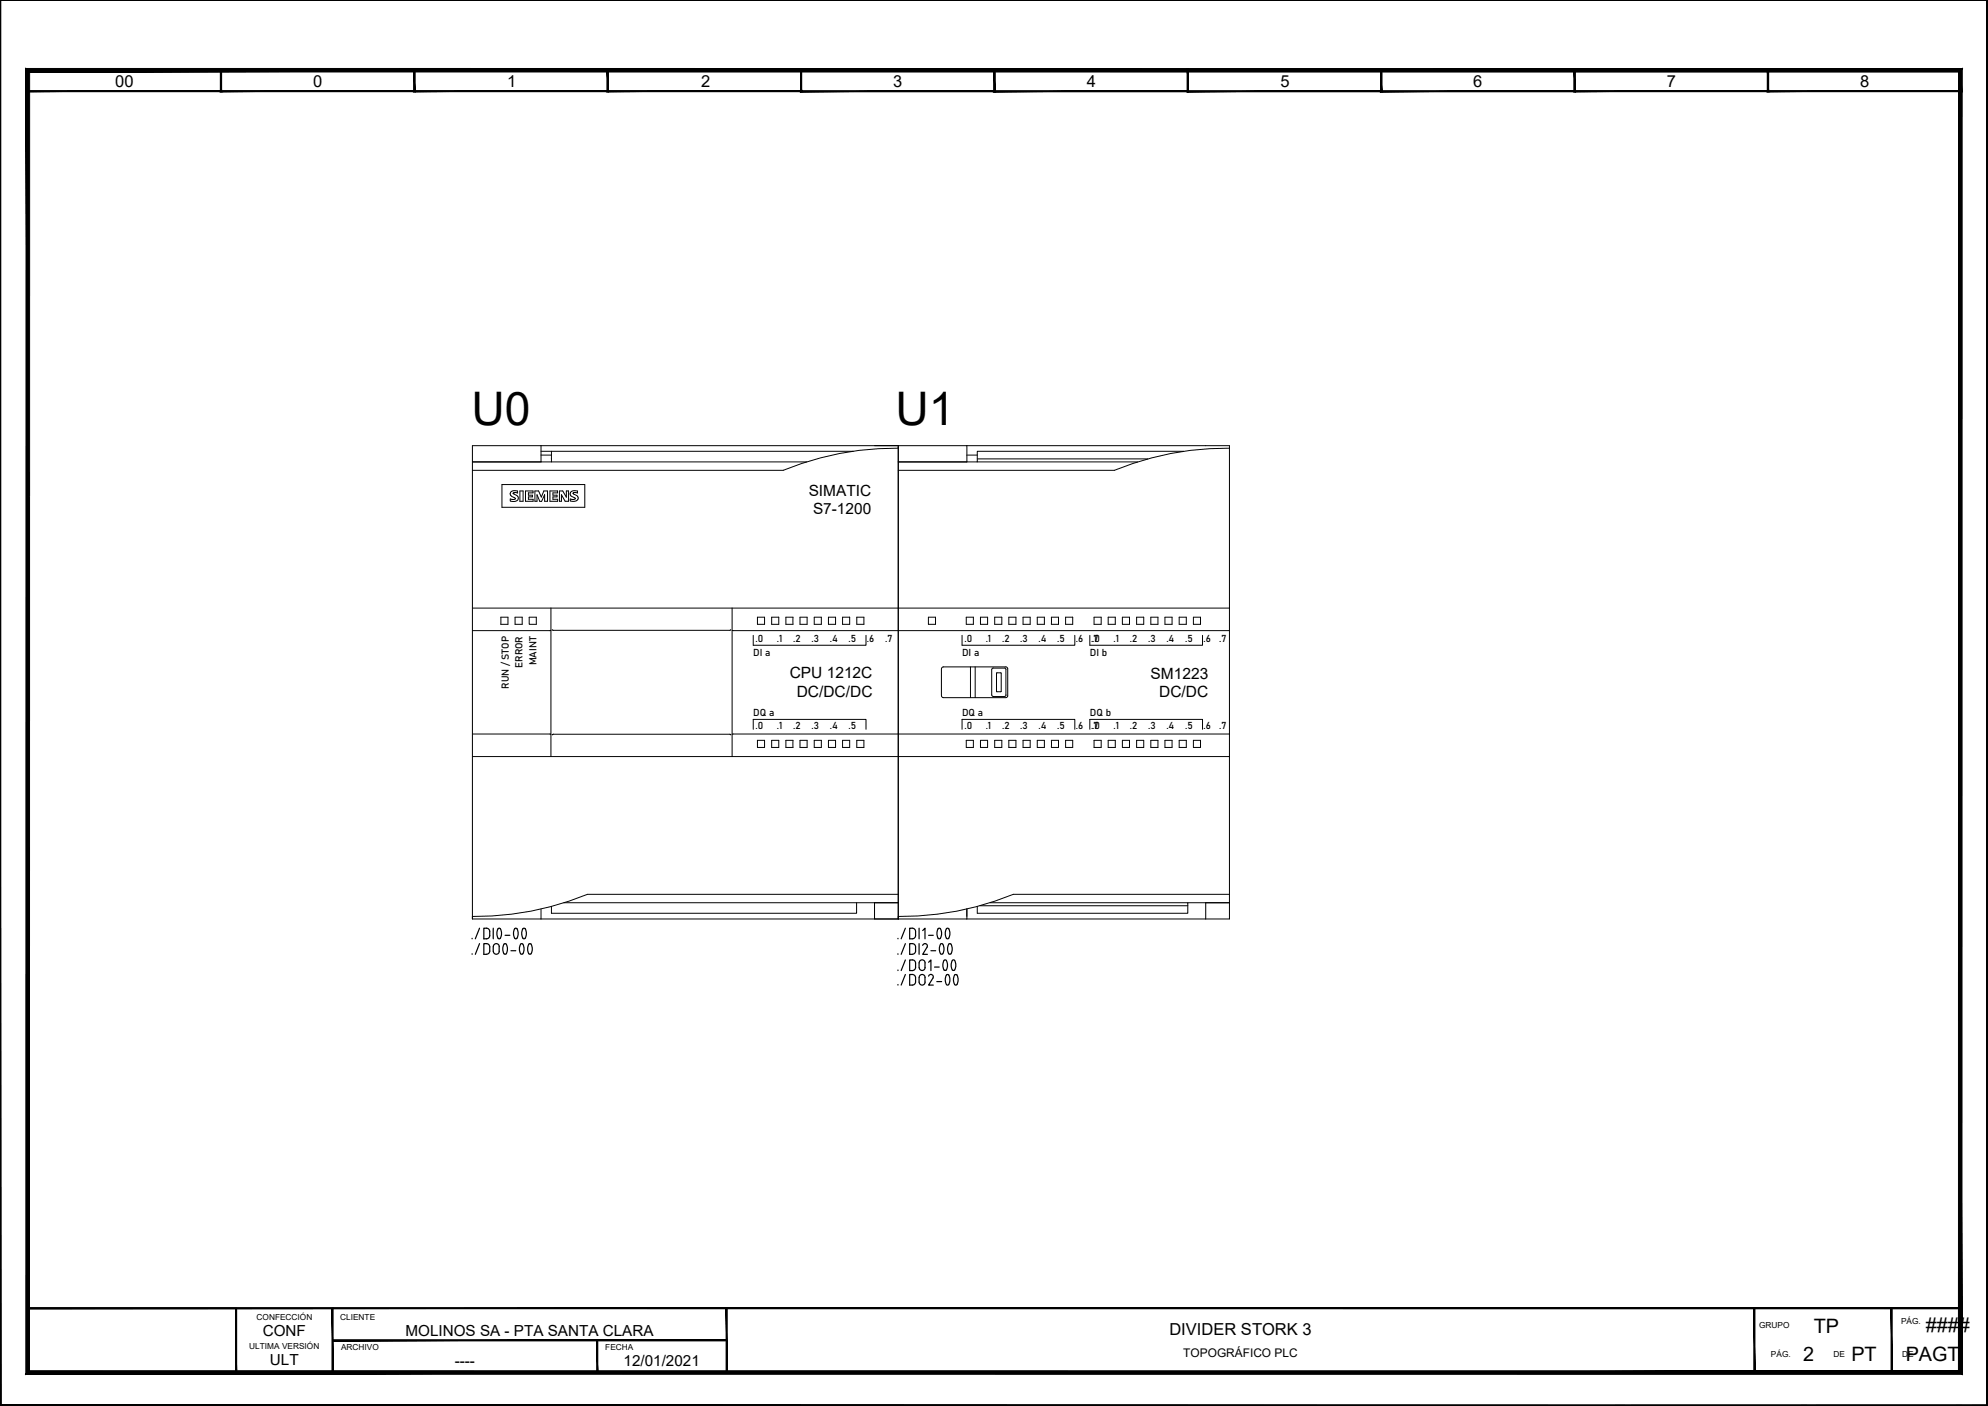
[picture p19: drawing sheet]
<svg xmlns="http://www.w3.org/2000/svg" width="420mm" height="297mm" viewBox="0 0 420 297" stroke-linecap="round" stroke-linejoin="round" font-family="sans-serif">
<defs><g id="words">
<g font-size="9.8">
<text x="99.6" y="89.7">U0</text>
<text x="189.2" y="89.7">U1</text>
</g>
<g font-size="4.9">
<text x="102.3" y="199.7" transform="rotate(-90 102.3 199.7)">./</text>
<text x="102.3" y="202.8" transform="rotate(-90 102.3 202.8)">./</text>
<text x="192.3" y="199.7" transform="rotate(-90 192.3 199.7)">./</text>
<text x="192.3" y="202.8" transform="rotate(-90 192.3 202.8)">./</text>
<text x="192.3" y="209.2" transform="rotate(-90 192.3 209.2)">./</text>
<text x="192.3" y="206.4" transform="rotate(-90 192.3 206.4)">./</text>
</g>
<g font-size="4.2">
<text x="383.3" y="281.6">TP</text>
<text x="407" y="281.3">####</text>
<text x="381.1" y="287.5">2</text>
<text x="391.3" y="287.5">PT</text>
<text x="402.8" y="287.5">PAGT</text>
</g>
<g font-size="3.5">
<text x="24.3" y="18.4">00</text>
<text x="66.2" y="18.4">0</text>
<text x="107.2" y="18.4">1</text>
<text x="148.2" y="18.4">2</text>
<text x="188.8" y="18.4">3</text>
<text x="229.7" y="18.4">4</text>
<text x="270.6" y="18.4">5</text>
<text x="311.4" y="18.4">6</text>
<text x="352.3" y="18.4">7</text>
<text x="393.1" y="18.4">8</text>
<text x="247.1" y="282.1">DIVIDER STORK 3</text>
</g>
<g font-size="3.3">
<text x="170.9" y="104.7">SIMATIC</text>
<text x="171.8" y="108.7">S7-1200</text>
<text x="166.9" y="143.3">CPU 1212C</text>
<text x="243.2" y="143.3">SM1223</text>
<text x="168.4" y="147.2">DC/DC/DC</text>
<text x="245" y="147.2">DC/DC</text>
</g>
<g font-size="3.2">
<text x="55.5" y="282.3">CONF</text>
<text x="85.7" y="282.3">MOLINOS SA - PTA SANTA CLARA</text>
<text x="57" y="288.3">ULT</text>
<text x="96.1" y="288.6">----</text>
<text x="131.8" y="288.6">12/01/2021</text>
</g>
<text font-size="2.5" x="250.1" y="286.6">TOPOGRÁFICO PLC</text>
<g font-size="2.1">
<text x="159.7" y="135.7">.0</text>
<text x="164.2" y="135.7">.1</text>
<text x="167.7" y="135.7">.2</text>
<text x="171.5" y="135.7">.3</text>
<text x="175.4" y="135.7">.4</text>
<text x="179.3" y="135.7">.5</text>
<text x="183.2" y="135.7">.6</text>
<text x="187.1" y="135.7">.7</text>
<text x="203.8" y="135.7">.0</text>
<text x="208.3" y="135.7">.1</text>
<text x="211.8" y="135.7">.2</text>
<text x="215.6" y="135.7">.3</text>
<text x="219.5" y="135.7">.4</text>
<text x="223.5" y="135.7">.5</text>
<text x="227.4" y="135.7">.6</text>
<text x="230.6" y="135.7">.7</text>
<text x="230.8" y="135.7">.0</text>
<text x="235.3" y="135.7">.1</text>
<text x="238.8" y="135.7">.2</text>
<text x="242.6" y="135.7">.3</text>
<text x="246.5" y="135.7">.4</text>
<text x="250.5" y="135.7">.5</text>
<text x="254.4" y="135.7">.6</text>
<text x="257.6" y="135.7">.7</text>
<text x="110.4" y="141.1" transform="rotate(-90 110.4 141.1)">ERROR</text>
<text x="113.4" y="140.6" transform="rotate(-90 113.4 140.6)">MAINT</text>
<text x="159.2" y="138.6">DI a</text>
<text x="203.3" y="138.6">DI a</text>
<text x="230.3" y="138.6">DI b</text>
<text x="107.5" y="145.5" transform="rotate(-90 107.5 145.5)">RUN / STOP</text>
<text x="159.2" y="151.3">DQ a</text>
<text x="159.7" y="154.1">.0</text>
<text x="164.2" y="154.1">.1</text>
<text x="167.7" y="154.1">.2</text>
<text x="171.5" y="154.1">.3</text>
<text x="175.4" y="154.1">.4</text>
<text x="179.3" y="154.1">.5</text>
<text x="203.3" y="151.3">DQ a</text>
<text x="203.8" y="154.1">.0</text>
<text x="208.3" y="154.1">.1</text>
<text x="211.8" y="154.1">.2</text>
<text x="215.6" y="154.1">.3</text>
<text x="219.5" y="154.1">.4</text>
<text x="223.5" y="154.1">.5</text>
<text x="227.4" y="154.1">.6</text>
<text x="230.3" y="151.3">DQ b</text>
<text x="230.6" y="154.1">.7</text>
<text x="230.8" y="154.1">.0</text>
<text x="235.3" y="154.1">.1</text>
<text x="238.8" y="154.1">.2</text>
<text x="242.6" y="154.1">.3</text>
<text x="246.5" y="154.1">.4</text>
<text x="250.5" y="154.1">.5</text>
<text x="254.4" y="154.1">.6</text>
<text x="257.6" y="154.1">.7</text>
</g>
<g font-size="1.8">
<text x="54.2" y="279">CONFECCIÓN</text>
<text x="71.9" y="279">CLIENTE</text>
<text x="371.8" y="280.6">GRUPO</text>
<text x="401.8" y="279.8">PÁG.</text>
<text x="52.7" y="285">ULTIMA VERSIÓN</text>
<text x="72.1" y="285.3">ARCHIVO</text>
<text x="127.9" y="285.3">FECHA</text>
<text x="374.3" y="286.6">PÁG.</text>
<text x="387.5" y="286.6">DE</text>
<text x="402" y="286.6">DE</text>
</g>
</g></defs>
<g fill="none" stroke="#000" stroke-width=".21">
<path d="M0 .1v296.9h420M99.8 99.4h65.7a62.4 62.4 0 0 1 24.3-4.7v-.5v99.9M99.8 94.2h160v99.9h-160zM114.3 94.2v3.4h-14.5h70.7M114.3 96.1h2.2M114.3 95.3h66M116.5 95.3v2.3M204.3 94.2v3.4h-14.5h50.6M204.3 96.1h2.2M206.5 97h36.1M250.1 95.3h-43.6v2.3M259.8 94.7a62.4 62.4 0 0 0-24.3 4.7h-45.7"/>
<path d="M106.1 102.4h17.5v4.8h-17.5zM107.9 104l.7-.3h.8v.4l-.7-.1-.2 .2 1 .7v.5l-.2 .3-.6 .2-.9-.1v-.4l.8 .1 .3-.1-1-.7-.1-.4zM108.5 104.2h.1M109.9 103.7h.7v2.2h-.7zM111.1 103.7h1.5v.4h-.9v.5h.8v.4h-.8v.5h1v.4h-1.6zM113.1 103.7h.7l.6 1.3 .5-1.3h.8v2.2h-.6v-1.4l-.6 1.4h-.4l-.6-1.4v1.4h-.4zM116.2 103.7h1.6v.4h-.9v.5h.8v.4h-.8v.5h1v.4h-1.7zM118.2 103.7h.7l.8 1.3v-1.3h.5v2.2h-.8l-.7-1.4v1.4h-.5zM120.7 103.9l.6-.2h.7v.4l-.7-.1-.2 .2 1.1 .8v.5l-.3 .3-.5 .1-.9-.1v-.4l.8 .1 .3-.1-1-.7-.1-.5zM99.8 128.5h160M105.9 130.4h1.5v1.5h-1.5zM108.9 130.4h1.5v1.5h-1.5z"/>
<path d="M111.8 130.4h1.5v1.5h-1.5zM116.4 133.1l-16.6 .1M116.4 128.5v31.3M116.7 133l.1 .2h37.5l.1-.2M154.7 133.1l105.1 .1M154.7 128.5v31.3M159.2 134.2v2.1h23.8v-2.1M160.1 130.4h1.5v1.5h-1.5zM163.1 130.4h1.5v1.5h-1.5zM166.1 130.4h1.5v1.5h-1.5zM169.1 130.4h1.5v1.5h-1.5zM172.1 130.4h1.5v1.5h-1.5z"/>
<path d="M175.1 130.4h1.5v1.5h-1.5zM178.1 130.4h1.5v1.5h-1.5zM181.1 130.4h1.5v1.5h-1.5zM196.2 130.4h1.5v1.5h-1.5zM203.3 134.2v2.1h23.9v-2.1M204.2 130.4h1.5v1.5h-1.5zM207.2 130.4h1.5v1.5h-1.5zM210.2 130.4h1.5v1.5h-1.5zM213.2 130.4h1.5v1.5h-1.5zM216.2 130.4h1.5v1.5h-1.5zM219.2 130.4h1.5v1.5h-1.5zM222.2 130.4h1.5v1.5h-1.5z"/>
<path d="M225.2 130.4h1.5v1.5h-1.5zM230.3 134.2v2.1h23.8v-2.1M231.2 130.4h1.5v1.5h-1.5zM234.2 130.4h1.5v1.5h-1.5zM237.2 130.4h1.5v1.5h-1.5zM240.2 130.4h1.5v1.5h-1.5zM243.2 130.4h1.5v1.5h-1.5zM246.2 130.4h1.5v1.5h-1.5zM249.2 130.4h1.5v1.5h-1.5zM252.2 130.4h1.5v1.5h-1.5zM99.8 155.1h16.6M99.8 159.8h160"/>
<path d="M116.7 155.3l.2-.2h37.4l.1 .2M159.2 154.1v-2.1h23.8v2.1M160.1 156.4h1.5v1.5h-1.5zM163.1 156.4h1.5v1.5h-1.5zM166.1 156.4h1.5v1.5h-1.5zM169.1 156.4h1.5v1.5h-1.5zM172.1 156.4h1.5v1.5h-1.5zM175.1 156.4h1.5v1.5h-1.5zM178.1 156.4h1.5v1.5h-1.5zM181.1 156.4h1.5v1.5h-1.5zM199 141.1l.4-.2h13.4l.2 .4-.1 5.9-.3 .2-13.4-.1-.2-.3zM203.3 154.1v-2.1h23.9v2.1"/>
<path d="M204.2 156.4h1.5v1.5h-1.5zM205.1 140.9v6.5M206.1 140.9v6.5M207.2 156.4h1.5v1.5h-1.5zM209.7 141.3l.2-.2h2.4l.3 .2v5.5l-.1 .3h-2.6l-.2-.1zM210.2 156.4h1.5v1.5h-1.5zM210.6 142.2h1l-.1 3.9-.9-.1zM213.2 156.4h1.5v1.5h-1.5zM216.2 156.4h1.5v1.5h-1.5zM219.2 156.4h1.5v1.5h-1.5zM222.2 156.4h1.5v1.5h-1.5zM225.2 156.4h1.5v1.5h-1.5z"/>
<path d="M230.3 154.1v-2.1h23.8v2.1M231.2 156.4h1.5v1.5h-1.5zM234.2 156.4h1.5v1.5h-1.5zM237.2 156.4h1.5v1.5h-1.5zM240.2 156.4h1.5v1.5h-1.5zM243.2 156.4h1.5v1.5h-1.5zM246.2 156.4h1.5v1.5h-1.5zM249.2 156.4h1.5v1.5h-1.5zM252.2 156.4h1.5v1.5h-1.5zM259.8 155.1h-105.1M114.3 192.1v2M119.2 190.7h70.6h-5"/>
<path d="M181 190.7v2.2h-64.5v-1.4M184.8 190.8v3.3M184.8 190.7v.1M189.8 188.9h-65.6a62.6 62.6 0 0 1-24.4 4.7M204.3 192.1v1.5M204.3 192v2.1M207.1 191.4h43.9M209.3 190.7h50.5h-5v3.4M251 190.7v2.2h-44.5v-1.4M259.8 188.9h-45.6a62.6 62.6 0 0 1-24.4 4.7M5.8 276.4h44.1v13.6h-44.1z"/>
</g>
<g fill="none" stroke="#000" stroke-width=".25">
<path d="M104.2 196.1v2.2M104.4 199.5a.62 .62 0 0 1 .7-.1 .62 .62 0 0 1 .4 .6v1a.64 .64 0 0 1-.6 .6 .64 .64 0 0 1-.7-.6l.1-1zM105.3 196.2l.2-.1 .3 .1M105.3 196.2a1.7 1.7 0 0 0 .2 2.1l.3-.1a2.13 2.13 0 0 0 0-2M106.5 199.5l.3-.1 .2 .1M106.5 199.5a1.9 1.9 0 0 0 .1 2.1l.4-.1a2.08 2.08 0 0 0 0-2M106.7 197.6h1.1M108.8 196.2l.2-.1 .3 .1M108.8 196.2a1.7 1.7 0 0 0 .2 2.1l.3-.1a2.13 2.13 0 0 0 0-2M110 199.5l.3-.1 .2 .1M110 199.5a1.9 1.9 0 0 0 .1 2.1l.4-.1a2.08 2.08 0 0 0 0-2M110.5 196.2l.3-.1 .2 .1"/>
<path d="M110.5 196.2a2.11 2.11 0 0 0 0 2M111 196.2a1.7 1.7 0 0 1-.2 2.1l-.3-.1M111.8 199.5l.2-.1 .3 .1M111.8 199.5a1.9 1.9 0 0 0 .1 2.1l.4-.1a2.08 2.08 0 0 0-.1-2M194.2 196.1v2.2M194.2 199.4v2.2M195 199.7a.5 .5 0 0 1 .7-.3 .5 .5 0 0 1 .2 .7l-.9 1.5h1M195 196.6l.5-.5v2.2M196.3 197.6h1M198.3 196.2l.2-.1 .3 .1M198.3 196.2a1.7 1.7 0 0 0 .2 2.1l.3-.1a2.13 2.13 0 0 0 0-2M198.8 199.5l.2-.1 .3 .1"/>
<path d="M198.8 199.5a1.9 1.9 0 0 0 .1 2.1l.4-.1a2.08 2.08 0 0 0 0-2M200 196.2l.3-.1 .2 .1M200 196.2a1.7 1.7 0 0 0 .3 2.1l.2-.1a2.13 2.13 0 0 0 0-2M200.5 199.5l.3-.1 .2 .1M200.5 199.5a1.9 1.9 0 0 0 .1 2.1l.4-.1a2.08 2.08 0 0 0 0-2M108 200.9h1M194.2 203.4v1M194.2 206.5v1M194.3 206.5a.62 .62 0 0 1 .6-.6 .62 .62 0 0 1 .6 .6v1a.61 .61 0 0 1-.6 .6 .61 .61 0 0 1-.6-.6M194.3 203.4a.62 .62 0 0 1 .6-.6 .62 .62 0 0 1 .6 .6v1a.61 .61 0 0 1-.6 .6 .61 .61 0 0 1-.6-.6M196.3 206.2a.51 .51 0 0 1 .6-.3 .51 .51 0 0 1 .3 .7l-.9 1.5h1M196.3 203.3l.4-.5v2.2"/>
<path d="M196.7 200.9h1.1M197.5 204.3h1M198 207.4h1M199.5 202.9l.3-.1a1.51 1.51 0 0 1 0 2.2l-.3-.1a2.11 2.11 0 0 1 0-2zM200 208l.3 .1 .2-.1M200 208a1.9 1.9 0 0 1 .1-2.1l.4 .1a2.08 2.08 0 0 1 0 2M201.3 202.9l.2-.1a1.51 1.51 0 0 1 0 2.2l-.2-.1a2.11 2.11 0 0 1 0-2zM201.8 208l.2 .1 .3-.1M201.8 208a1.9 1.9 0 0 1 .1-2.1l.4 .1a2.08 2.08 0 0 1 0 2"/>
</g>
<g fill="#000" stroke="#000" stroke-width=".21">
<path d="M0 .1h419.9zM0 .1h419.9z"/>
<path d="M5.7 19.4h41.1l-.2-.3zM5.9 19.1h40.7l-40.9 .3zM5.7 14.7v4.7l.2-.3zM5.7 14.7l.2 .3v4.1zM5.7 14.7l.2 .3 40.9-.3zM5.9 15l40.9-.3-.2 .3zM46.8 14.7l-.2 .3 .2 4.4zM46.6 15l.2 4.4-.2-.3z"/>
<path d="M46.6 19.4h41.1l-.2-.3zM46.6 19.4l.2-.3h40.7zM46.6 14.7v4.7l.2-.3zM46.6 14.7l.2 .3v4.1zM46.6 14.7l.2 .3 40.9-.3zM46.8 15l40.9-.3-.2 .3zM87.7 14.7l-.2 .3 .2 4.4zM87.5 15l.2 4.4-.2-.3z"/>
<path d="M87.5 19.4h41.1l-.2-.3zM87.7 19.1h40.7l-40.9 .3zM87.5 14.7v4.7l.2-.3zM87.5 14.7l.2 .3v4.1zM87.5 14.7l.2 .3 40.9-.3zM87.7 15l40.9-.3-.2 .3zM128.6 14.7l-.2 .3 .2 4.4zM128.4 15l.2 4.4-.2-.3z"/>
<path d="M128.3 19.4h41.1l-.2-.3zM128.5 19.1h40.7l-40.9 .3zM128.3 14.7v4.7l.2-.3zM128.3 14.7l.2 .3v4.1zM128.3 14.7l.2 .3 40.9-.3zM128.5 15l40.9-.3-.2 .3zM169.4 14.7l-.2 .3 .2 4.4zM169.2 15l.2 4.4-.2-.3z"/>
<path d="M169.2 19.4h41.1l-.2-.2zM169.2 19.4l.2-.2h40.7zM169.2 14.7v4.7l.2-.2zM169.2 14.7l.2 .3v4.2zM169.2 14.7l.2 .3 40.9-.3zM169.4 15l40.9-.3-.2 .3zM210.3 14.7l-.2 .3 .2 4.4zM210.1 15l.2 4.4-.2-.2z"/>
<path d="M210 19.4h41.2l-.3-.2zM210.3 19.2h40.6l-40.9 .2zM210 14.7v4.7l.3-.2zM210 14.7l.3 .3v4.2zM210 14.7l.3 .3 40.9-.3zM210.3 15l40.9-.3-.3 .3zM251.2 14.7l-.3 .3 .3 4.4zM250.9 15l.3 4.4-.3-.2z"/>
<path d="M250.9 19.4h41.2l-.3-.2zM250.9 19.4l.3-.2h40.6zM250.9 14.7v4.7l.3-.2zM250.9 14.7l.3 .3v4.2zM250.9 14.7l.3 .3 40.9-.3zM251.2 15l40.9-.3-.3 .3zM292.1 14.7l-.3 .3 .3 4.4zM291.8 15l.3 4.4-.3-.2z"/>
<path d="M291.8 19.4h41.1l-.2-.2zM291.8 19.4l.2-.2h40.7zM291.8 14.7v4.7l.2-.2zM291.8 14.7l.2 .3v4.2zM291.8 14.7l.2 .3 40.9-.3zM292 15l40.9-.3-.2 .3zM332.9 14.7l-.2 .3 .2 4.4zM332.7 15l.2 4.4-.2-.2z"/>
<path d="M332.7 19.4h41.1l-.2-.3zM332.9 19.1h40.7l-40.9 .3zM332.7 14.7v4.7l.2-.3zM332.7 14.7l.2 .3v4.1zM332.7 14.7l.2 .3 40.9-.3zM332.9 15l40.9-.3-.2 .3zM373.8 14.7l-.2 .3 .2 4.4zM373.6 15l.2 4.4-.2-.3z"/>
<path d="M373.5 19.4h41.1l-.2-.3zM373.5 19.4l.2-.3h40.7zM373.5 14.7v4.7l.2-.3zM373.5 14.7l.2 .3v4.1zM373.5 14.7l.2 .3 40.9-.3zM373.7 15l40.9-.3-.2 .3zM414.6 14.7l-.2 .3 .2 4.4zM414.4 15l.2 4.4-.2-.3z"/>
<path d="M419.9 .1v296.7zM419.9 .1l.1 296.8zM419.9 .1l.1 296.8z"/>
<path d="M5.8 276.3v.2l408.5-.2zM5.8 276.5l408.5-.2v.2z"/>
<path d="M0 .1v296.9l.2-.2zM0 .1h.2v296.7z"/>
<path d="M5.5 290.3l408.4-.7h-407.7zM5.5 290.3l408.4-.7 .8 .8zM413.9 15.2v274.4l.8 .8zM413.9 15.2l.8-.7v275.9zM6.3 15.2h407.6l.8-.7zM5.5 14.5h409.2l-408.4 .7zM5.5 14.5l.7 275.1 .1-274.4zM5.5 14.5l.7 275.1-.7 .7z"/>
<path d="M49.8 276.4v13.6h.2zM49.8 276.4h.2v13.6z"/>
<path d="M70.2 276.4v13.6h.2zM70.2 276.4h.2v13.6z"/>
<path d="M70.3 283v.3l83.3-.3zM70.3 283.3l83.3-.3v.3z"/>
<path d="M126.1 283.2v6.8h.2zM126.1 283.2h.2v6.8z"/>
<path d="M153.5 276.4v13.7h.2zM153.5 276.4h.2v13.7z"/>
<path d="M370.7 276.4v13.6h.2zM370.7 276.4h.2v13.6z"/>
<path d="M399.7 276.4v13.6h.2zM399.7 276.4h.2v13.6z"/>
<path d="M.2 296.8l419.8 .1zM.2 296.8l419.8 .1-420 .1zM0 297h420v-.1zM0 297h420z"/>
</g>
<use href="#words"/>
</svg>
